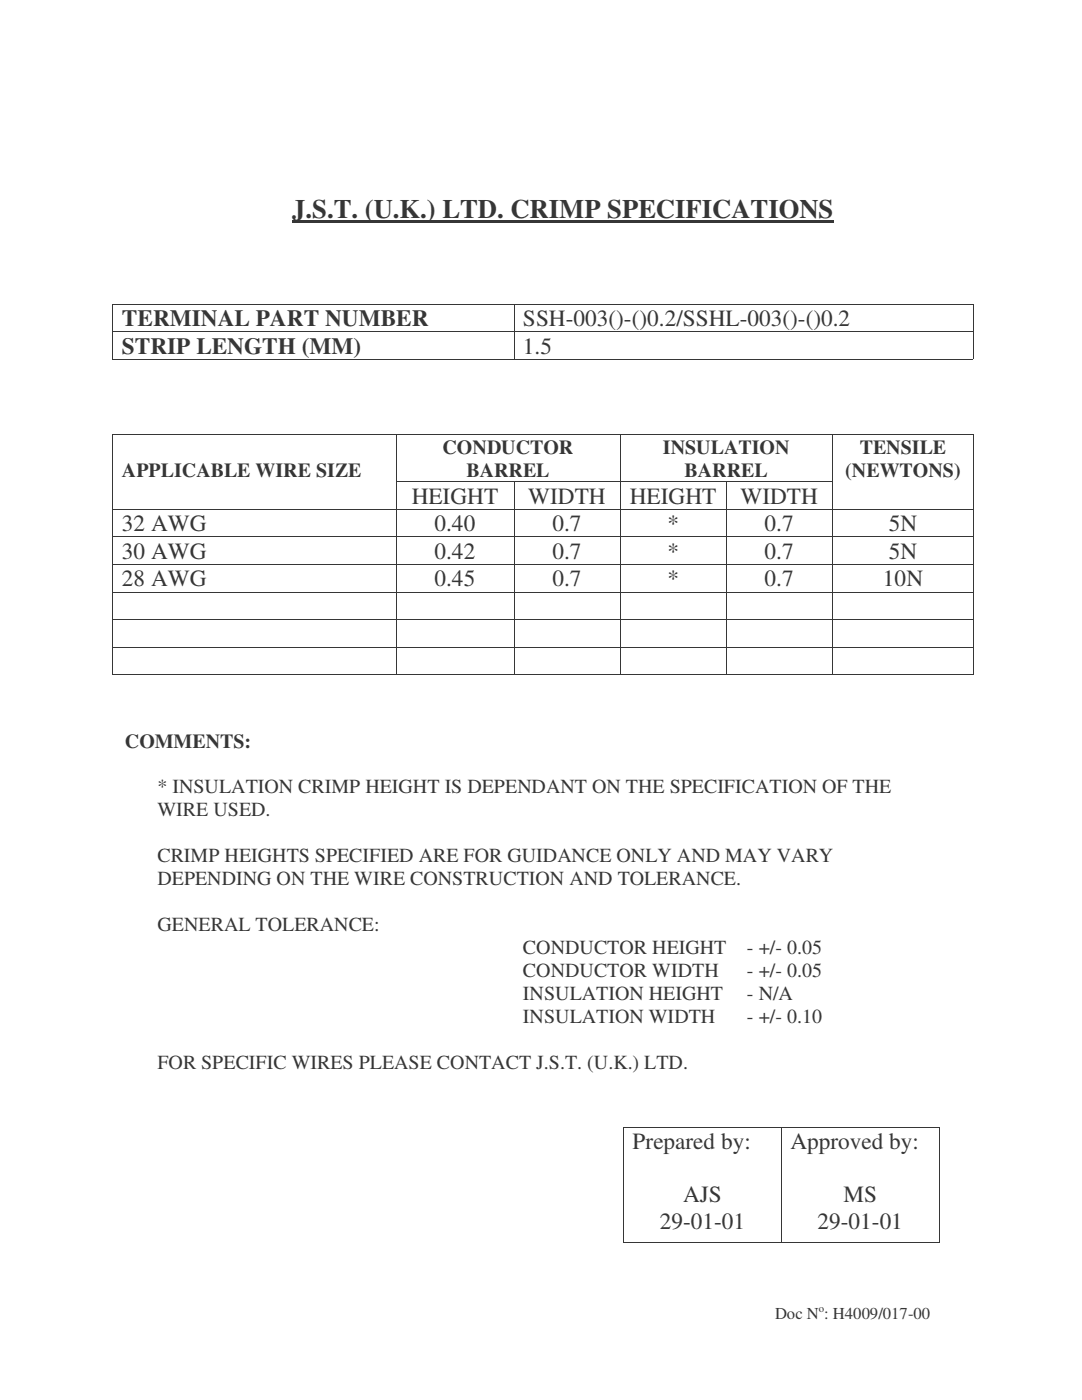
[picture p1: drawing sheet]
<svg xmlns="http://www.w3.org/2000/svg" width="216mm" height="279mm" viewBox="0 0 216 279" stroke-linecap="round" stroke-linejoin="round" font-family="sans-serif">
<defs><g id="words">
<text font-size="5.3" fill="#363539" x="58.3" y="43.5">J.S.T. (U.K.) LTD. CRIMP SPECIFICATIONS</text>
<g font-size="4.6" fill="#363539">
<text x="24.3" y="65.2">TERMINAL PART NUMBER</text>
<text x="104.4" y="65.1">SSH-003()-()0.2/SSHL-003()-()0.2</text>
<text x="24.3" y="70.7">STRIP LENGTH (MM)</text>
<text x="104.4" y="70.6">1.5</text>
<text x="82.1" y="100.5">HEIGHT</text>
<text x="105.4" y="100.5">WIDTH</text>
<text x="125.7" y="100.5">HEIGHT</text>
<text x="147.7" y="100.5">WIDTH</text>
<text x="24.3" y="106">32 AWG</text>
<text x="86.7" y="106">0.40</text>
<text x="110.2" y="106">0.7</text>
<text x="133.2" y="106">*</text>
<text x="152.6" y="106">0.7</text>
<text x="177.3" y="106">5N</text>
<text x="24.3" y="111.5">30 AWG</text>
<text x="86.7" y="111.5">0.42</text>
<text x="110.2" y="111.5">0.7</text>
<text x="133.2" y="111.5">*</text>
<text x="152.6" y="111.5">0.7</text>
<text x="177.3" y="111.5">5N</text>
<text x="24.3" y="117">28 AWG</text>
<text x="86.7" y="117">0.45</text>
<text x="110.2" y="117">0.7</text>
<text x="133.2" y="117">*</text>
<text x="152.6" y="117">0.7</text>
<text x="176.2" y="117">10N</text>
<text x="126.2" y="229.3">Prepared by:</text>
<text x="157.7" y="229.3">Approved by:</text>
<text x="136.3" y="240">AJS</text>
<text x="168.3" y="240">MS</text>
<text x="131.6" y="245.3">29-01-01</text>
<text x="163.1" y="245.3">29-01-01</text>
</g>
<g font-size="4" fill="#363539">
<text x="24.3" y="95.2">APPLICABLE WIRE SIZE</text>
<text x="88.3" y="90.6">CONDUCTOR</text>
<text x="93.1" y="95.2">BARREL</text>
<text x="132.3" y="90.6">INSULATION</text>
<text x="136.6" y="95.2">BARREL</text>
<text x="168.7" y="95.2">(NEWTONS)</text>
<text x="171.6" y="90.6">TENSILE</text>
<text x="24.9" y="149.2">COMMENTS:</text>
<text x="31.4" y="158.3">* INSULATION CRIMP HEIGHT IS DEPENDANT ON THE SPECIFICATION OF THE</text>
<text x="31.4" y="162.9">WIRE USED.</text>
<text x="31.4" y="172">CRIMP HEIGHTS SPECIFIED ARE FOR GUIDANCE ONLY AND MAY VARY</text>
<text x="31.4" y="176.6">DEPENDING ON THE WIRE CONSTRUCTION AND TOLERANCE.</text>
<text x="31.4" y="185.8">GENERAL TOLERANCE:</text>
<text x="104.4" y="190.4">CONDUCTOR HEIGHT</text>
<text x="149" y="190.4">- +/- 0.05</text>
<text x="104.4" y="194.9">CONDUCTOR WIDTH</text>
<text x="149" y="194.9">- +/- 0.05</text>
<text x="104.4" y="199.5">INSULATION HEIGHT</text>
<text x="149" y="199.5">- N/A</text>
<text x="104.4" y="204.1">INSULATION WIDTH</text>
<text x="149" y="204.1">- +/- 0.10</text>
<text x="31.4" y="213.3">FOR SPECIFIC WIRES PLEASE CONTACT J.S.T. (U.K.) LTD.</text>
</g>
<text font-size="3.3" fill="#363539" x="154.6" y="263.3">Doc N : H4009/017-00</text>
<text font-size="2.2" fill="#363539" x="163.4" y="261.8">o</text>
</g></defs>
<g fill="#363539">
<path d="M58.3 44h108v.5h-108z"/>
<path d="M22.5 60.7h.1v.1h-.1z"/>
</g>
<path d="M22.6 60.7h79.9" fill="none" stroke="#363539" stroke-width=".2"/>
<path d="M102.5 60.7h.1v.1h-.1z" fill="#363539"/>
<path d="M102.6 60.7h91.6" fill="none" stroke="#363539" stroke-width=".2"/>
<path d="M194.2 60.7h.2v.1h-.2z" fill="#363539"/>
<path d="M22.5 60.8v5.3M102.6 60.8v5.3M194.3 60.8v5.3" fill="none" stroke="#363539" stroke-width=".2"/>
<path d="M22.5 66.1h.1v.2h-.1z" fill="#363539"/>
<path d="M22.6 66.2h79.9" fill="none" stroke="#363539" stroke-width=".2"/>
<path d="M102.5 66.1h.1v.2h-.1z" fill="#363539"/>
<path d="M102.6 66.2h91.6" fill="none" stroke="#363539" stroke-width=".2"/>
<path d="M194.2 66.1h.2v.2h-.2z" fill="#363539"/>
<path d="M22.5 66.3v5.4M102.6 66.3v5.4M194.3 66.3v5.4" fill="none" stroke="#363539" stroke-width=".2"/>
<g fill="#363539">
<path d="M22.4 71.7l.1 .1z"/>
<path d="M22.5 71.7h.1v.1h-.1z"/>
</g>
<path d="M22.6 71.8h79.9" fill="none" stroke="#363539" stroke-width=".2"/>
<path d="M102.5 71.7h.1v.1h-.1z" fill="#363539"/>
<path d="M102.6 71.8h91.6" fill="none" stroke="#363539" stroke-width=".2"/>
<g fill="#363539">
<path d="M22.4 86.7l.1 .2z"/>
<path d="M22.5 86.7h.1v.2h-.1z"/>
</g>
<path d="M22.6 86.8h56.4" fill="none" stroke="#363539" stroke-width=".2"/>
<path d="M79 86.7h.1v.2h-.1z" fill="#363539"/>
<path d="M79.1 86.8h44.6" fill="none" stroke="#363539" stroke-width=".2"/>
<path d="M123.7 86.7h.1v.2h-.1z" fill="#363539"/>
<path d="M123.8 86.8h42.2" fill="none" stroke="#363539" stroke-width=".2"/>
<path d="M166 86.7h.2v.2h-.2z" fill="#363539"/>
<path d="M166.2 86.8h28" fill="none" stroke="#363539" stroke-width=".2"/>
<path d="M194.2 86.7h.2v.2h-.2z" fill="#363539"/>
<path d="M22.5 86.9v9.2M79 86.9v9.2M123.7 86.9v9.2M166.1 86.9v9.2M194.3 86.9v9.2" fill="none" stroke="#363539" stroke-width=".2"/>
<g fill="#363539">
<path d="M22.5 96.1h.1v.1h-.1z"/>
<path d="M79 96.1h.1v.1h-.1z"/>
</g>
<path d="M79.1 96.1h23.4" fill="none" stroke="#363539" stroke-width=".2"/>
<path d="M102.5 96.1h.1v.1h-.1z" fill="#363539"/>
<path d="M102.6 96.1h21.1" fill="none" stroke="#363539" stroke-width=".2"/>
<path d="M123.7 96.1h.1v.1h-.1z" fill="#363539"/>
<path d="M123.8 96.1h21" fill="none" stroke="#363539" stroke-width=".2"/>
<path d="M144.8 96.1h.2v.1h-.2z" fill="#363539"/>
<path d="M145 96.1h21" fill="none" stroke="#363539" stroke-width=".2"/>
<g fill="#363539">
<path d="M166 96.1h.2v.1h-.2z"/>
<path d="M194.2 96.1h.2v.1h-.2z"/>
</g>
<path d="M22.5 96.2v5.4M79 96.2v5.4M102.6 96.2v5.4M123.7 96.2v5.4M144.9 96.2v5.4M166.1 96.2v5.4M194.3 96.2v5.4" fill="none" stroke="#363539" stroke-width=".2"/>
<path d="M22.5 101.6h.1v.1h-.1z" fill="#363539"/>
<path d="M22.6 101.6h56.4" fill="none" stroke="#363539" stroke-width=".2"/>
<path d="M79 101.6h.1v.1h-.1z" fill="#363539"/>
<path d="M79.1 101.6h23.4" fill="none" stroke="#363539" stroke-width=".2"/>
<path d="M102.5 101.6h.1v.1h-.1z" fill="#363539"/>
<path d="M102.6 101.6h21.1" fill="none" stroke="#363539" stroke-width=".2"/>
<path d="M123.7 101.6h.1v.1h-.1z" fill="#363539"/>
<path d="M123.8 101.6h21" fill="none" stroke="#363539" stroke-width=".2"/>
<path d="M144.8 101.6h.2v.1h-.2z" fill="#363539"/>
<path d="M145 101.6h21" fill="none" stroke="#363539" stroke-width=".2"/>
<path d="M166 101.6h.2v.1h-.2z" fill="#363539"/>
<path d="M166.2 101.6h28" fill="none" stroke="#363539" stroke-width=".2"/>
<path d="M194.2 101.6h.2v.1h-.2z" fill="#363539"/>
<path d="M22.5 101.7v5.4M79 101.7v5.4M102.6 101.7v5.4M123.7 101.7v5.4M144.9 101.7v5.4M166.1 101.7v5.4M194.3 101.7v5.4" fill="none" stroke="#363539" stroke-width=".2"/>
<path d="M22.5 107.1h.1v.1h-.1z" fill="#363539"/>
<path d="M22.6 107.1h56.4" fill="none" stroke="#363539" stroke-width=".2"/>
<path d="M79 107.1h.1v.1h-.1z" fill="#363539"/>
<path d="M79.1 107.1h23.4" fill="none" stroke="#363539" stroke-width=".2"/>
<path d="M102.5 107.1h.1v.1h-.1z" fill="#363539"/>
<path d="M102.6 107.1h21.1" fill="none" stroke="#363539" stroke-width=".2"/>
<path d="M123.7 107.1h.1v.1h-.1z" fill="#363539"/>
<path d="M123.8 107.1h21" fill="none" stroke="#363539" stroke-width=".2"/>
<path d="M144.8 107.1h.2v.1h-.2z" fill="#363539"/>
<path d="M145 107.1h21" fill="none" stroke="#363539" stroke-width=".2"/>
<path d="M166 107.1h.2v.1h-.2z" fill="#363539"/>
<path d="M166.2 107.1h28" fill="none" stroke="#363539" stroke-width=".2"/>
<path d="M194.2 107.1h.2v.1h-.2z" fill="#363539"/>
<path d="M22.5 107.2v5.4M79 107.2v5.4M102.6 107.2v5.4M123.7 107.2v5.4M144.9 107.2v5.4M166.1 107.2v5.4M194.3 107.2v5.4" fill="none" stroke="#363539" stroke-width=".2"/>
<path d="M22.5 112.6h.1v.1h-.1z" fill="#363539"/>
<path d="M22.6 112.7h56.4" fill="none" stroke="#363539" stroke-width=".2"/>
<path d="M79 112.6h.1v.1h-.1z" fill="#363539"/>
<path d="M79.1 112.7h23.4" fill="none" stroke="#363539" stroke-width=".2"/>
<path d="M102.5 112.6h.1v.1h-.1z" fill="#363539"/>
<path d="M102.6 112.7h21.1" fill="none" stroke="#363539" stroke-width=".2"/>
<path d="M123.7 112.6h.1v.1h-.1z" fill="#363539"/>
<path d="M123.8 112.7h21" fill="none" stroke="#363539" stroke-width=".2"/>
<path d="M144.8 112.6h.2v.1h-.2z" fill="#363539"/>
<path d="M145 112.7h21" fill="none" stroke="#363539" stroke-width=".2"/>
<path d="M166 112.6h.2v.1h-.2z" fill="#363539"/>
<path d="M166.2 112.7h28" fill="none" stroke="#363539" stroke-width=".2"/>
<path d="M194.2 112.6h.2v.1h-.2z" fill="#363539"/>
<path d="M22.5 112.7v5.4M79 112.7v5.4M102.6 112.7v5.4M123.7 112.7v5.4M144.9 112.7v5.4M166.1 112.7v5.4M194.3 112.7v5.4" fill="none" stroke="#363539" stroke-width=".2"/>
<path d="M22.5 118.1h.1v.2h-.1z" fill="#363539"/>
<path d="M22.6 118.2h56.4" fill="none" stroke="#363539" stroke-width=".2"/>
<path d="M79 118.1h.1v.2h-.1z" fill="#363539"/>
<path d="M79.1 118.2h23.4" fill="none" stroke="#363539" stroke-width=".2"/>
<path d="M102.5 118.1h.1v.2h-.1z" fill="#363539"/>
<path d="M102.6 118.2h21.1" fill="none" stroke="#363539" stroke-width=".2"/>
<path d="M123.7 118.1h.1v.2h-.1z" fill="#363539"/>
<path d="M123.8 118.2h21" fill="none" stroke="#363539" stroke-width=".2"/>
<path d="M144.8 118.1h.2v.2h-.2z" fill="#363539"/>
<path d="M145 118.2h21" fill="none" stroke="#363539" stroke-width=".2"/>
<path d="M166 118.1h.2v.2h-.2z" fill="#363539"/>
<path d="M166.2 118.2h28" fill="none" stroke="#363539" stroke-width=".2"/>
<path d="M194.2 118.1h.2v.2h-.2z" fill="#363539"/>
<path d="M22.5 118.3v5.3M79 118.3v5.3M102.6 118.3v5.3M123.7 118.3v5.3M144.9 118.3v5.3M166.1 118.3v5.3M194.3 118.3v5.3" fill="none" stroke="#363539" stroke-width=".2"/>
<path d="M22.5 123.6h.1v.1h-.1z" fill="#363539"/>
<path d="M22.6 123.7h56.4" fill="none" stroke="#363539" stroke-width=".2"/>
<path d="M79 123.6h.1v.1h-.1z" fill="#363539"/>
<path d="M79.1 123.7h23.4" fill="none" stroke="#363539" stroke-width=".2"/>
<path d="M102.5 123.6h.1v.1h-.1z" fill="#363539"/>
<path d="M102.6 123.7h21.1" fill="none" stroke="#363539" stroke-width=".2"/>
<path d="M123.7 123.6h.1v.1h-.1z" fill="#363539"/>
<path d="M123.8 123.7h21" fill="none" stroke="#363539" stroke-width=".2"/>
<path d="M144.8 123.6h.2v.1h-.2z" fill="#363539"/>
<path d="M145 123.7h21" fill="none" stroke="#363539" stroke-width=".2"/>
<path d="M166 123.6h.2v.1h-.2z" fill="#363539"/>
<path d="M166.2 123.7h28" fill="none" stroke="#363539" stroke-width=".2"/>
<path d="M194.2 123.6h.2v.1h-.2z" fill="#363539"/>
<path d="M22.5 123.7v5.4M79 123.7v5.4M102.6 123.7v5.4M123.7 123.7v5.4M144.9 123.7v5.4M166.1 123.7v5.4M194.3 123.7v5.4" fill="none" stroke="#363539" stroke-width=".2"/>
<path d="M22.5 129.1h.1v.2h-.1z" fill="#363539"/>
<path d="M22.6 129.2h56.4" fill="none" stroke="#363539" stroke-width=".2"/>
<path d="M79 129.1h.1v.2h-.1z" fill="#363539"/>
<path d="M79.1 129.2h23.4" fill="none" stroke="#363539" stroke-width=".2"/>
<path d="M102.5 129.1h.1v.2h-.1z" fill="#363539"/>
<path d="M102.6 129.2h21.1" fill="none" stroke="#363539" stroke-width=".2"/>
<path d="M123.7 129.1h.1v.2h-.1z" fill="#363539"/>
<path d="M123.8 129.2h21" fill="none" stroke="#363539" stroke-width=".2"/>
<path d="M144.8 129.1h.2v.2h-.2z" fill="#363539"/>
<path d="M145 129.2h21" fill="none" stroke="#363539" stroke-width=".2"/>
<path d="M166 129.1h.2v.2h-.2z" fill="#363539"/>
<path d="M166.2 129.2h28" fill="none" stroke="#363539" stroke-width=".2"/>
<path d="M194.2 129.1h.2v.2h-.2z" fill="#363539"/>
<path d="M22.5 129.3v5.3" fill="none" stroke="#363539" stroke-width=".2"/>
<path d="M22.5 134.6h.1v.2h-.1z" fill="#363539"/>
<path d="M22.6 134.7h56.4M79 129.3v5.3" fill="none" stroke="#363539" stroke-width=".2"/>
<path d="M79 134.6h.1v.2h-.1z" fill="#363539"/>
<path d="M79.1 134.7h23.4M102.6 129.3v5.3" fill="none" stroke="#363539" stroke-width=".2"/>
<path d="M102.5 134.6h.1v.2h-.1z" fill="#363539"/>
<path d="M102.6 134.7h21.1M123.7 129.3v5.3" fill="none" stroke="#363539" stroke-width=".2"/>
<path d="M123.7 134.6h.1v.2h-.1z" fill="#363539"/>
<path d="M123.8 134.7h21M144.9 129.3v5.3" fill="none" stroke="#363539" stroke-width=".2"/>
<path d="M144.8 134.6h.2v.2h-.2z" fill="#363539"/>
<path d="M145 134.7h21M166.1 129.3v5.3" fill="none" stroke="#363539" stroke-width=".2"/>
<path d="M166 134.6h.2v.2h-.2z" fill="#363539"/>
<path d="M166.2 134.7h28M194.3 129.3v5.3" fill="none" stroke="#363539" stroke-width=".2"/>
<g fill="#363539">
<path d="M194.2 134.6h.2v.2h-.2z"/>
<path d="M124.4 224.9h.1v.1h-.1z"/>
</g>
<path d="M124.5 224.9h31.3" fill="none" stroke="#363539" stroke-width=".2"/>
<path d="M155.8 224.9h.2v.1h-.2z" fill="#363539"/>
<path d="M156 224.9h31.3" fill="none" stroke="#363539" stroke-width=".2"/>
<path d="M187.3 224.9h.2v.1h-.2z" fill="#363539"/>
<path d="M124.4 225v22.8" fill="none" stroke="#363539" stroke-width=".2"/>
<path d="M124.4 247.8h.1v.1h-.1z" fill="#363539"/>
<path d="M155.9 225v22.8M124.5 247.9h31.3" fill="none" stroke="#363539" stroke-width=".2"/>
<path d="M155.8 247.8h.2v.1h-.2z" fill="#363539"/>
<path d="M187.4 225v22.8M156 247.9h31.3" fill="none" stroke="#363539" stroke-width=".2"/>
<path d="M187.3 247.8h.2v.1h-.2z" fill="#363539"/>
<use href="#words"/>
</svg>
